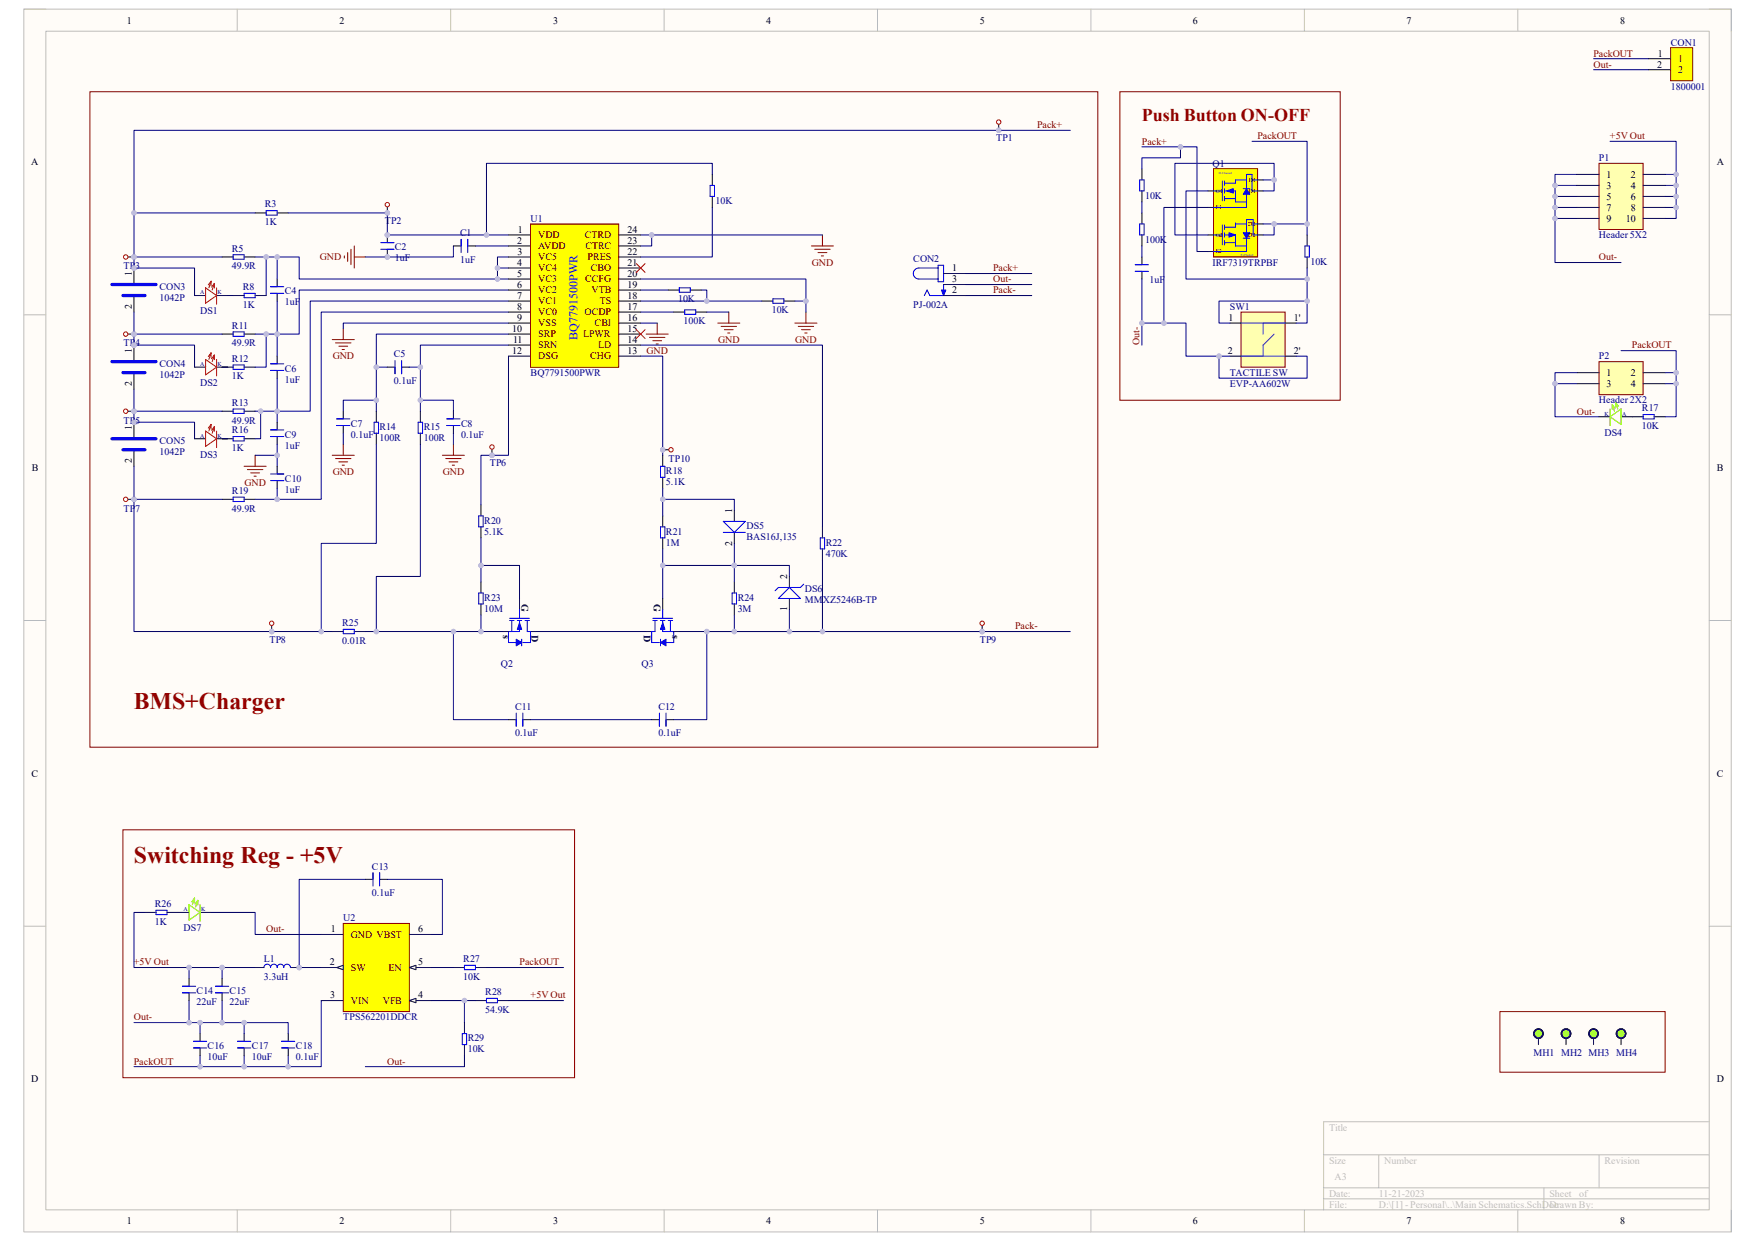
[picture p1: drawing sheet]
<svg xmlns="http://www.w3.org/2000/svg" width="297mm" height="210mm" viewBox="0 0 297 210" stroke-linecap="round" stroke-linejoin="round" font-family="sans-serif">
<defs><g id="words">
<g font-size="4" fill="#980000">
<text x="22.6" y="120">BMS+Charger</text>
<text x="22.6" y="146.1">Switching Reg - +5V</text>
</g>
<text font-size="3" fill="#980000" x="193.3" y="20.4">Push Button ON-OFF</text>
<text font-size="2" fill="#00f" x="97.7" y="57.5" transform="rotate(-90 97.7 57.5)">BQ7791500PWR</text>
<g font-size="1.7">
<text x="21.5" y="4">1</text>
<text x="57.4" y="4">2</text>
<text x="93.6" y="4">3</text>
<text x="129.7" y="4">4</text>
<text x="165.8" y="4">5</text>
<text x="201.9" y="4">6</text>
<text x="238" y="4">7</text>
<text x="274.2" y="4">8</text>
<text x="280.5" y="11.4">2</text>
<text x="280.6" y="9.6">1</text>
<text x="284" y="10.5">1</text>
<text x="284" y="12.4">2</text>
<text x="5.3" y="28">A</text>
<text x="290.5" y="28">A</text>
<text x="271.9" y="30.1">1</text>
<text x="271.9" y="32">3</text>
<text x="271.9" y="33.8">5</text>
<text x="271.9" y="35.7">7</text>
<text x="276" y="30.1">2</text>
<text x="276" y="32">4</text>
<text x="276" y="33.8">6</text>
<text x="276" y="35.7">8</text>
<text x="87.5" y="41.3">2</text>
<text x="87.6" y="39.4">1</text>
<text x="91.1" y="40.3">VDD</text>
<text x="99" y="40.3">CTRD</text>
<text x="106.2" y="41.3">23</text>
<text x="106.2" y="39.4">24</text>
<text x="271.9" y="37.5">9</text>
<text x="275.1" y="37.5">10</text>
<text x="22.3" y="46.7" transform="rotate(-90 22.3 46.7)">1</text>
<text x="87.5" y="45">4</text>
<text x="87.5" y="46.9">5</text>
<text x="87.6" y="43.1">3</text>
<text x="91.1" y="42.2">AVDD</text>
<text x="91.1" y="44.1">VC5</text>
<text x="91.1" y="45.9">VC4</text>
<text x="91.1" y="47.8">VC3</text>
<text x="99" y="47.8">CCFG</text>
<text x="99.1" y="42.2">CTRC</text>
<text x="99.4" y="44.1">PRES</text>
<text x="100" y="45.9">CBO</text>
<text x="106.2" y="46.9">20</text>
<text x="106.2" y="45">21</text>
<text x="106.2" y="43.1">22</text>
<text x="161.2" y="45.9">1</text>
<text x="161.2" y="47.8">3</text>
<text x="22.3" y="52.3" transform="rotate(-90 22.3 52.3)">2</text>
<text x="87.5" y="48.7">6</text>
<text x="87.5" y="50.6">7</text>
<text x="87.5" y="52.5">8</text>
<text x="91.1" y="49.7">VC2</text>
<text x="91.1" y="51.5">VC1</text>
<text x="91.1" y="53.4">VC0</text>
<text x="98.9" y="53.4">OCDP</text>
<text x="100.1" y="49.7">VTB</text>
<text x="101.5" y="51.5">TS</text>
<text x="106.2" y="52.5">17</text>
<text x="106.2" y="50.6">18</text>
<text x="106.2" y="48.7">19</text>
<text x="161.2" y="49.7">2</text>
<text x="22.3" y="59.7" transform="rotate(-90 22.3 59.7)">1</text>
<text x="86.7" y="56.2">10</text>
<text x="86.7" y="59.9">12</text>
<text x="86.8" y="58">11</text>
<text x="87.5" y="54.3">9</text>
<text x="91.1" y="55.2">VSS</text>
<text x="91.1" y="57.1">SRP</text>
<text x="91.1" y="59">SRN</text>
<text x="98.7" y="57.1">LPWR</text>
<text x="100.6" y="55.2">CBI</text>
<text x="101.2" y="59">LD</text>
<text x="106.2" y="59.9">13</text>
<text x="106.2" y="58">14</text>
<text x="106.2" y="56.2">15</text>
<text x="106.2" y="54.3">16</text>
<text x="207.8" y="59.9">2</text>
<text x="207.9" y="54.3">1</text>
<text x="218.9" y="54.3">1'</text>
<text x="218.9" y="59.9">2'</text>
<text x="22.3" y="65.3" transform="rotate(-90 22.3 65.3)">2</text>
<text x="91.1" y="60.8">DSG</text>
<text x="99.9" y="60.8">CHG</text>
<text x="271.9" y="63.6">1</text>
<text x="271.9" y="65.5">3</text>
<text x="276" y="63.6">2</text>
<text x="276" y="65.5">4</text>
<text x="22.3" y="72.8" transform="rotate(-90 22.3 72.8)">1</text>
<text x="5.4" y="79.7">B</text>
<text x="22.3" y="78.4" transform="rotate(-90 22.3 78.4)">2</text>
<text x="290.6" y="79.7">B</text>
<text x="123.9" y="86.7" transform="rotate(-90 123.9 86.7)">1</text>
<text x="123.9" y="92.4" transform="rotate(-90 123.9 92.4)">2</text>
<text x="133.2" y="97.9" transform="rotate(-90 133.2 97.9)">2</text>
<text x="85.1" y="107.4" transform="rotate(90 85.1 107.4)">s</text>
<text x="88.3" y="102.2" transform="rotate(90 88.3 102.2)">G</text>
<text x="90" y="107.4" transform="rotate(90 90 107.4)">D</text>
<text x="109" y="107.4" transform="rotate(90 109 107.4)">D</text>
<text x="110.7" y="102.2" transform="rotate(90 110.7 102.2)">G</text>
<text x="113.8" y="107.4" transform="rotate(90 113.8 107.4)">s</text>
<text x="133.2" y="103.4" transform="rotate(-90 133.2 103.4)">1</text>
<text x="5.3" y="131.4">C</text>
<text x="290.6" y="131.4">C</text>
<text x="56" y="157.8">1</text>
<text x="59.4" y="158.7">GND VBST</text>
<text x="70.8" y="157.8">6</text>
<text x="55.8" y="163.4">2</text>
<text x="59.4" y="164.3">SW</text>
<text x="65.7" y="164.3">EN</text>
<text x="70.8" y="163.4">5</text>
<text x="55.9" y="169">3</text>
<text x="59.4" y="169.9">VIN</text>
<text x="64.8" y="169.9">VFB</text>
<text x="70.8" y="169">4</text>
<text x="5.3" y="183.2">D</text>
<text x="290.5" y="183.2">D</text>
<text x="21.5" y="207.2">1</text>
<text x="57.4" y="207.2">2</text>
<text x="93.6" y="207.2">3</text>
<text x="129.7" y="207.2">4</text>
<text x="165.8" y="207.2">5</text>
<text x="201.9" y="207.2">6</text>
<text x="238" y="207.2">7</text>
<text x="274.2" y="207.2">8</text>
</g>
<g font-size="1.7" fill="#800000">
<text x="269.7" y="11.4">Out-</text>
<text x="269.7" y="9.6">PackOUT</text>
<text x="175.5" y="21.7">Pack+</text>
<text x="212.8" y="23.5">PackOUT</text>
<text x="272.5" y="23.5">+5V Out</text>
<text x="193.3" y="24.5">Pack+</text>
<text x="54.1" y="44.1">GND</text>
<text x="137.4" y="45">GND</text>
<text x="168.1" y="45.9">Pack+</text>
<text x="168.1" y="47.8">Out-</text>
<text x="270.6" y="44.1">Out-</text>
<text x="168.1" y="49.7">Pack-</text>
<text x="109.4" y="59.9">GND</text>
<text x="121.5" y="58">GND</text>
<text x="134.6" y="58">GND</text>
<text x="192.9" y="58.4" transform="rotate(-90 192.9 58.4)">Out-</text>
<text x="276.2" y="59">PackOUT</text>
<text x="56.3" y="60.8">GND</text>
<text x="266.9" y="70.1">Out-</text>
<text x="41.4" y="82.3">GND</text>
<text x="56.3" y="80.4">GND</text>
<text x="74.9" y="80.4">GND</text>
<text x="171.8" y="106.5">Pack-</text>
<text x="45" y="157.8">Out-</text>
<text x="22.6" y="163.4">+5V Out</text>
<text x="87.9" y="163.4">PackOUT</text>
<text x="22.6" y="172.7">Out-</text>
<text x="89.8" y="169">+5V Out</text>
<text x="22.6" y="180.2">PackOUT</text>
<text x="65.5" y="180.2">Out-</text>
</g>
<g font-size="1.7" fill="#000080">
<text x="282.7" y="7.7">CON1</text>
<text x="282.7" y="15.2">1800001</text>
<text x="168.6" y="23.9">TP1</text>
<text x="205.2" y="28.2">Q1</text>
<text x="270.6" y="27.3">P1</text>
<text x="44.8" y="35.1">R3</text>
<text x="121.1" y="34.5">10K</text>
<text x="193.8" y="33.6">10K</text>
<text x="44.8" y="38.1">1K</text>
<text x="65.2" y="37.9">TP2</text>
<text x="77.9" y="40">C1</text>
<text x="89.8" y="37.5">U1</text>
<text x="193.8" y="41.1">100K</text>
<text x="270.6" y="40.3">Header 5X2</text>
<text x="20.9" y="45.6">TP3</text>
<text x="39.2" y="42.6">R5</text>
<text x="39.2" y="45.6">49.9R</text>
<text x="66.8" y="42.4">C2</text>
<text x="66.8" y="44.2">1uF</text>
<text x="77.9" y="44.4">1uF</text>
<text x="154.6" y="44.3">CON2</text>
<text x="194.6" y="48">1uF</text>
<text x="205.2" y="45">IRF7319TRPBF</text>
<text x="221.8" y="44.8">10K</text>
<text x="27" y="49.1">CON3</text>
<text x="27" y="51">1042P</text>
<text x="33.9" y="53.2">DS1</text>
<text x="41.1" y="49.1">R8</text>
<text x="41.1" y="52.1">1K</text>
<text x="48.2" y="49.8">C4</text>
<text x="48.2" y="51.7">1uF</text>
<text x="114.8" y="51.1">10K</text>
<text x="130.6" y="53">10K</text>
<text x="154.6" y="52.1">PJ-002A</text>
<text x="208.2" y="52.5">SW1</text>
<text x="20.9" y="58.6">TP4</text>
<text x="39.2" y="55.6">R11</text>
<text x="39.2" y="58.6">49.9R</text>
<text x="115.7" y="54.9">100K</text>
<text x="27" y="62.1">CON4</text>
<text x="27" y="64">1042P</text>
<text x="33.9" y="65.3">DS2</text>
<text x="39.2" y="61.2">R12</text>
<text x="39.2" y="64.2">1K</text>
<text x="48.2" y="62.9">C6</text>
<text x="48.2" y="64.8">1uF</text>
<text x="66.7" y="60.5">C5</text>
<text x="66.7" y="64.9">0.1uF</text>
<text x="89.8" y="63.6">BQ7791500PWR</text>
<text x="208.2" y="63.6">TACTILE SW</text>
<text x="208.2" y="65.5">EVP-AA602W</text>
<text x="270.6" y="60.8">P2</text>
<text x="20.9" y="71.7">TP5</text>
<text x="39.2" y="68.7">R13</text>
<text x="39.2" y="71.7">49.9R</text>
<text x="270.6" y="68.3">Header 2X2</text>
<text x="277.9" y="69.6">R17</text>
<text x="27" y="75.2">CON5</text>
<text x="27" y="77">1042P</text>
<text x="33.9" y="77.4">DS3</text>
<text x="39.2" y="73.3">R16</text>
<text x="39.2" y="76.3">1K</text>
<text x="48.2" y="74.1">C9</text>
<text x="48.2" y="75.9">1uF</text>
<text x="59.4" y="72.2">C7</text>
<text x="59.4" y="74.1">0.1uF</text>
<text x="64.2" y="72.8">R14</text>
<text x="64.2" y="74.6">100R</text>
<text x="71.7" y="72.8">R15</text>
<text x="71.7" y="74.6">100R</text>
<text x="78" y="72.2">C8</text>
<text x="78" y="74.1">0.1uF</text>
<text x="271.5" y="73.7">DS4</text>
<text x="277.9" y="72.6">10K</text>
<text x="39.2" y="83.6">R19</text>
<text x="48.2" y="81.5">C10</text>
<text x="48.2" y="83.4">1uF</text>
<text x="82.9" y="78.9">TP6</text>
<text x="112.7" y="80.2">R18</text>
<text x="112.7" y="82.1">5.1K</text>
<text x="113.2" y="78.2">TP10</text>
<text x="20.9" y="86.6">TP7</text>
<text x="39.2" y="86.6">49.9R</text>
<text x="82" y="88.6">R20</text>
<text x="126.3" y="89.5">DS5</text>
<text x="82" y="90.5">5.1K</text>
<text x="112.7" y="90.5">R21</text>
<text x="112.7" y="92.3">1M</text>
<text x="126.3" y="91.4">BAS16J,135</text>
<text x="139.7" y="92.3">R22</text>
<text x="139.7" y="94.2">470K</text>
<text x="82" y="101.7">R23</text>
<text x="124.8" y="101.7">R24</text>
<text x="136.2" y="100.2">DS6</text>
<text x="57.9" y="106">R25</text>
<text x="82" y="103.5">10M</text>
<text x="124.8" y="103.5">3M</text>
<text x="136.2" y="102">MMXZ5246B-TP</text>
<text x="45.6" y="108.8">TP8</text>
<text x="57.9" y="108.9">0.01R</text>
<text x="84.8" y="112.9">Q2</text>
<text x="108.6" y="112.9">Q3</text>
<text x="165.8" y="108.8">TP9</text>
<text x="87.2" y="120.1">C11</text>
<text x="87.2" y="124.6">0.1uF</text>
<text x="111.4" y="120.1">C12</text>
<text x="111.4" y="124.6">0.1uF</text>
<text x="62.9" y="147.2">C13</text>
<text x="26.2" y="153.5">R26</text>
<text x="58.1" y="155.9">U2</text>
<text x="62.9" y="151.6">0.1uF</text>
<text x="26.2" y="156.5">1K</text>
<text x="31.1" y="157.6">DS7</text>
<text x="44.7" y="162.8">L1</text>
<text x="44.7" y="165.8">3.3uH</text>
<text x="78.4" y="162.8">R27</text>
<text x="78.4" y="165.8">10K</text>
<text x="33.3" y="168.2">C14</text>
<text x="33.3" y="170.1">22uF</text>
<text x="38.9" y="168.2">C15</text>
<text x="38.9" y="170.1">22uF</text>
<text x="58.1" y="172.7">TPS562201DDCR</text>
<text x="82.1" y="168.4">R28</text>
<text x="82.1" y="171.4">54.9K</text>
<text x="35.1" y="177.5">C16</text>
<text x="35.1" y="179.4">10uF</text>
<text x="42.6" y="177.5">C17</text>
<text x="42.6" y="179.4">10uF</text>
<text x="50.1" y="177.5">C18</text>
<text x="50.1" y="179.4">0.1uF</text>
<text x="79.2" y="176.2">R29</text>
<text x="79.2" y="178.1">10K</text>
<text x="259.5" y="178.6">MH1 MH2 MH3 MH4</text>
</g>
<g font-size="1.7" fill="#bfbdba">
<text x="224.9" y="191.3">Title</text>
<text x="224.9" y="196.9">Size</text>
<text x="234.3" y="196.9">Number</text>
<text x="271.5" y="196.9">Revision</text>
<text x="224.9" y="202.5">Date:</text>
<text x="225.8" y="199.7">A3</text>
<text x="233.3" y="202.5">11-21-2023</text>
<text x="262.2" y="202.5">Sheet</text>
<text x="267.2" y="202.5">of</text>
<text x="224.9" y="204.4">File:</text>
<text x="233.3" y="204.4">D:\[1] - Personal\..\Main Schematics.SchDoc</text>
<text x="262.2" y="204.4">Drawn By:</text>
</g>
<g font-size="1">
<text x="205.7" y="32.6">G1</text>
<text x="205.7" y="35.4">S1</text>
<text x="211.3" y="30.8">D1</text>
<text x="211.3" y="32.6">D1</text>
<text x="205.7" y="40.1">G2</text>
<text x="211.2" y="38.2">D2</text>
<text x="211.2" y="40.1">D2</text>
<text x="205.7" y="42.9">S2</text>
</g>
<g font-size="1" fill="#000080">
<text x="33.9" y="49.8">A</text>
<text x="36.8" y="49.8">K</text>
<text x="33.9" y="61.9">A</text>
<text x="36.8" y="61.9">K</text>
<text x="271.5" y="70.3">K</text>
<text x="274.5" y="70.3">A</text>
<text x="33.9" y="74">A</text>
<text x="36.8" y="74">K</text>
<text x="31.1" y="154.2">A</text>
<text x="34" y="154.2">K</text>
</g>
<g font-size=".5" fill="#00f">
<text x="206.3" y="29.4">N-Channel</text>
<text x="210" y="43.4">P-Channel</text>
</g>
</g></defs>
<path d="M4 1.5h289v207h-289z" fill-rule="evenodd" fill="#fffcf8"/>
<path d="M4 1.5h289v207h-289z" fill="none" stroke="#bfbdba" stroke-width=".17"/>
<path d="M7.8 5.3h281.5v199.4h-281.5z" fill-rule="evenodd" fill="#fffcf8"/>
<g fill="none" stroke="#bfbdba" stroke-width=".17">
<path d="M4 1.5h3.8M7.8 5.3h281.5v199.4h-281.5zM40.1 1.5v3.8M76.3 1.5v3.8M112.4 1.5v3.8M148.5 1.5v3.8M184.6 1.5v3.8M220.7 1.5v3.8M256.9 1.5v3.8M289.3 1.5h3.7v3.8M4 53.3h3.8M289.3 53.3h3.7"/>
<path d="M4 105h3.8M289.3 105h3.7M4 156.7h3.8M289.3 156.7h3.7M224 195.4h65.3M233.3 195.4v5.6M270.6 195.4v5.6M289.3 189.8h-65.3v14.9M40.2 204.7v3.8M76.3 204.7v3.8M112.4 204.7v3.8M148.5 204.7v3.8"/>
<path d="M184.6 204.7v3.8M220.7 204.7v3.8M224 201h65.3M224 202.9h65.3M256.9 204.7v3.8M261.3 201v3.7M293 204.7v3.8"/>
</g>
<path d="M89.8 37.9h14.9v24.2h-14.9z" fill-rule="evenodd" fill="#ff0"/>
<path d="M89.8 37.9h14.9v24.2h-14.9z" fill="none" stroke="#800000" stroke-width=".17"/>
<g fill="none" stroke="#000" stroke-width=".17">
<path d="M86.1 39.8h3.7M104.7 39.8h3.7M86.1 41.6h3.7M86.1 43.5h3.7M86.1 45.4h3.7M86.1 47.2h3.7M86.1 49.1h3.7M86.1 50.9h3.7M86.1 52.8h3.7M86.1 54.7h3.7M86.1 56.5h3.7M86.1 58.4h3.7"/>
<path d="M104.7 41.6h3.7M104.7 43.5h3.7M104.7 45.4h3.7M104.7 47.2h3.7M104.7 49.1h3.7M104.7 50.9h3.7M104.7 52.8h3.7M104.7 54.7h3.7M104.7 56.5h3.7M104.7 58.4h3.7M86.1 60.3h3.7M104.7 60.3h3.7"/>
</g>
<circle cx="22.7" cy="45.4" r=".37" fill="#bfbdda"/>
<circle cx="22.7" cy="45.4" r=".37" fill="none" stroke="#bfbdda" stroke-width=".17"/>
<path d="M22.7 45.4v2.7" fill="none" stroke="#000" stroke-width=".17"/>
<circle cx="22.7" cy="45.4" r=".37" fill="#bfbdda"/>
<circle cx="22.7" cy="45.4" r=".37" fill="none" stroke="#bfbdda" stroke-width=".17"/>
<path d="M22.7 50v2.8" fill="none" stroke="#000" stroke-width=".17"/>
<path d="M18.9 48.1h7.5M20.8 50h3.7" fill="none" stroke="#00f" stroke-width=".55"/>
<circle cx="22.7" cy="58.4" r=".37" fill="#bfbdda"/>
<circle cx="22.7" cy="58.4" r=".37" fill="none" stroke="#bfbdda" stroke-width=".17"/>
<path d="M22.7 58.4v2.8" fill="none" stroke="#000" stroke-width=".17"/>
<circle cx="22.7" cy="58.4" r=".37" fill="#bfbdda"/>
<circle cx="22.7" cy="58.4" r=".37" fill="none" stroke="#bfbdda" stroke-width=".17"/>
<path d="M22.7 63.1v2.8" fill="none" stroke="#000" stroke-width=".17"/>
<path d="M18.9 61.2h7.5M20.8 63.1h3.7" fill="none" stroke="#00f" stroke-width=".55"/>
<circle cx="22.7" cy="71.5" r=".37" fill="#bfbdda"/>
<circle cx="22.7" cy="71.5" r=".37" fill="none" stroke="#bfbdda" stroke-width=".17"/>
<path d="M22.7 71.5v2.8" fill="none" stroke="#000" stroke-width=".17"/>
<circle cx="22.7" cy="71.5" r=".37" fill="#bfbdda"/>
<circle cx="22.7" cy="71.5" r=".37" fill="none" stroke="#bfbdda" stroke-width=".17"/>
<path d="M46.9 47.2v1.2M46.9 49.7v1.2M76.7 41.6h1.2M79.3 41.6h1.2M22.7 76.1v2.8M46.9 60.3v1.2M46.9 62.8v1.2M46.9 71.5v1.2M46.9 74v1.2M46.9 78.9v1.2M46.9 81.4v1.2" fill="none" stroke="#000" stroke-width=".17"/>
<path d="M18.9 74.3h7.5M20.8 76.1h3.7" fill="none" stroke="#00f" stroke-width=".55"/>
<path d="M45.8 49.6h2.2M45.8 48.5h2.2M78 40.5v2.2M79.2 40.5v2.2M45.8 62.7h2.2M45.8 61.6h2.2M45.8 73.9h2.2M45.8 72.8h2.2M45.8 80.2h2.2M45.8 81.3h2.2" fill="none" stroke="#00f" stroke-width=".17"/>
<path d="M41.3 78.9h3.7M41.9 79.5h2.6M43.2 77v1.9M42.4 80h1.5M43 80.6h.4" fill="none" stroke="#800000" stroke-width=".17"/>
<circle cx="65.5" cy="39.8" r=".37" fill="#bfbdda"/>
<circle cx="65.5" cy="39.8" r=".37" fill="none" stroke="#bfbdda" stroke-width=".17"/>
<circle cx="65.5" cy="43.5" r=".37" fill="#bfbdda"/>
<circle cx="65.5" cy="43.5" r=".37" fill="none" stroke="#bfbdda" stroke-width=".17"/>
<path d="M65.5 39.8v1.2" fill="none" stroke="#000" stroke-width=".17"/>
<circle cx="65.5" cy="39.8" r=".37" fill="#bfbdda"/>
<circle cx="65.5" cy="39.8" r=".37" fill="none" stroke="#bfbdda" stroke-width=".17"/>
<path d="M65.5 42.3v1.2" fill="none" stroke="#000" stroke-width=".17"/>
<circle cx="65.5" cy="43.5" r=".37" fill="#bfbdda"/>
<circle cx="65.5" cy="43.5" r=".37" fill="none" stroke="#bfbdda" stroke-width=".17"/>
<g fill="none" stroke="#00f" stroke-width=".17">
<path d="M45 35.7h1.9v.7h-1.9zM64.4 41.1h2.3M64.4 42.2h2.3M57 72h2.2M57 70.9h2.2M63.3 71.5h.8v1.8h-.8zM66.9 61v2.3M68 61v2.3M70.8 71.5h.7v1.8h-.7zM75.6 72h2.3M75.6 70.9h2.3M110.5 104.6h3.3"/>
<path d="M110.5 105h.7M110.8 105v1.9M111.8 105h.7M112.2 103.1v1.5M112.2 105v1.9h1.8M113.1 105h.7M113.5 105v1.9"/>
</g>
<g fill="none" stroke="#800000" stroke-width=".17">
<path d="M56.2 57.5h3.8M56.8 58h2.6M57.3 58.6h1.5M57.9 59.2h.4M58.1 55.6v1.9M58.3 43.3v.4M58.8 42.7v1.5M59.4 42.2v2.6M60 41.6v3.8M60 43.5h1.8M56.2 77h3.8M56.8 77.6h2.6"/>
<path d="M57.3 78.2h1.5M57.9 78.7h.4M58.1 75.2v1.8M74.9 77h3.7M75.4 77.6h2.6M76 78.2h1.5M76.5 78.7h.4M76.7 75.2v1.8"/>
</g>
<g fill="none" stroke="#000" stroke-width=".17">
<path d="M43.2 36h1.8M46.9 36h1.9M58.1 69.6v1.2M58.1 72.1v1.2M63.7 69.6v1.9M63.7 73.3v1.9M65.5 62.1h1.3M68.1 62.1h1.2M71.1 69.6v1.9M71.1 73.3v1.9M76.7 69.6v1.2M76.7 72.1v1.2"/>
<path d="M109.4 106.9h.9M112.2 101.3v1.8"/>
</g>
<path d="M112.2 105.4l.3 1.1h-.7z" fill="#00f"/>
<path d="M110.8 106.9h-.5v1.8h1.3M112.2 105.4l.3 1.1h-.7zM114 106.9v1.8h-1.5" fill="none" stroke="#00f" stroke-width=".17"/>
<path d="M111.8 108.7l.9-.5v1.1z" fill="#00f"/>
<path d="M111.8 108.7l.9-.5v1.1zM111.8 108.2v1.1M87.4 120.7v2.2M88.5 120.7v2.2M111.6 120.7v2.2M112.7 120.7v2.2" fill="none" stroke="#00f" stroke-width=".17"/>
<path d="M114 106.9h1M86.1 121.8h1.2M88.6 121.8h1.2M110.3 121.8h1.2M112.8 121.8h1.2" fill="none" stroke="#000" stroke-width=".17"/>
<circle cx="22.7" cy="43.5" r=".37" fill="#bfbdda"/>
<circle cx="22.7" cy="43.5" r=".37" fill="none" stroke="#bfbdda" stroke-width=".17"/>
<circle cx="21.3" cy="43.5" r=".37" fill="#fff"/>
<circle cx="21.3" cy="43.5" r=".37" fill="none" stroke="#f00" stroke-width=".17"/>
<path d="M21.7 43.5h1" fill="none" stroke="#000" stroke-width=".17"/>
<circle cx="22.7" cy="43.5" r=".37" fill="#bfbdda"/>
<circle cx="22.7" cy="43.5" r=".37" fill="none" stroke="#bfbdda" stroke-width=".17"/>
<circle cx="22.7" cy="56.5" r=".37" fill="#bfbdda"/>
<circle cx="22.7" cy="56.5" r=".37" fill="none" stroke="#bfbdda" stroke-width=".17"/>
<circle cx="21.3" cy="56.5" r=".37" fill="#fff"/>
<circle cx="21.3" cy="56.5" r=".37" fill="none" stroke="#f00" stroke-width=".17"/>
<path d="M21.7 56.5h1" fill="none" stroke="#000" stroke-width=".17"/>
<circle cx="22.7" cy="56.5" r=".37" fill="#bfbdda"/>
<circle cx="22.7" cy="56.5" r=".37" fill="none" stroke="#bfbdda" stroke-width=".17"/>
<circle cx="22.7" cy="69.6" r=".37" fill="#bfbdda"/>
<circle cx="22.7" cy="69.6" r=".37" fill="none" stroke="#bfbdda" stroke-width=".17"/>
<circle cx="21.3" cy="69.6" r=".37" fill="#fff"/>
<circle cx="21.3" cy="69.6" r=".37" fill="none" stroke="#f00" stroke-width=".17"/>
<path d="M21.7 69.6h1" fill="none" stroke="#000" stroke-width=".17"/>
<circle cx="22.7" cy="69.6" r=".37" fill="#bfbdda"/>
<circle cx="22.7" cy="69.6" r=".37" fill="none" stroke="#bfbdda" stroke-width=".17"/>
<circle cx="22.7" cy="84.5" r=".37" fill="#bfbdda"/>
<circle cx="22.7" cy="84.5" r=".37" fill="none" stroke="#bfbdda" stroke-width=".17"/>
<circle cx="21.3" cy="84.5" r=".37" fill="#fff"/>
<circle cx="21.3" cy="84.5" r=".37" fill="none" stroke="#f00" stroke-width=".17"/>
<path d="M21.7 84.5h1" fill="none" stroke="#000" stroke-width=".17"/>
<circle cx="22.7" cy="84.5" r=".37" fill="#bfbdda"/>
<circle cx="22.7" cy="84.5" r=".37" fill="none" stroke="#bfbdda" stroke-width=".17"/>
<path d="M81.4 85.4v1.9M81.4 89.2v1.8M81.4 98.5v1.9M124.3 86.4v1.8M124.3 90.1v1.9M81.4 102.2v1.9" fill="none" stroke="#000" stroke-width=".17"/>
<path d="M81 87.3h.8v1.9h-.8zM122.4 88.2h3.7l-1.8 1.9zM122.4 90.1h3.7M81 100.4h.8v1.8h-.8z" fill="none" stroke="#00f" stroke-width=".17"/>
<circle cx="83.3" cy="77" r=".37" fill="#bfbdda"/>
<circle cx="83.3" cy="77" r=".37" fill="none" stroke="#bfbdda" stroke-width=".17"/>
<circle cx="83.3" cy="75.6" r=".37" fill="#fff"/>
<circle cx="83.3" cy="75.6" r=".37" fill="none" stroke="#f00" stroke-width=".17"/>
<path d="M83.3 76.1v.9" fill="none" stroke="#000" stroke-width=".17"/>
<circle cx="83.3" cy="77" r=".37" fill="#bfbdda"/>
<circle cx="83.3" cy="77" r=".37" fill="none" stroke="#bfbdda" stroke-width=".17"/>
<path d="M112.2 77v1.9M112.2 80.8v1.8M112.2 87.3v1.9M112.2 91v1.9M124.3 98.5v1.9M133.6 97.6v1.8M87.9 101.3v1.8M89.8 106.9h.9M124.3 102.2v1.9M133.6 101.3v1.8" fill="none" stroke="#000" stroke-width=".17"/>
<g fill="none" stroke="#00f" stroke-width=".17">
<path d="M111.8 78.9h.7v1.9h-.7zM111.8 89.2h.7v1.8h-.7zM136 98.9l-.5 .5h-3.8l-.5 .6M86.2 104.6h3.4M86.2 105h.8M86.6 105v1.9M87.5 105h.8M87.9 103.1v1.5M87.9 105v1.9h-1.8M88.9 105h.7M89.2 105v1.9M123.9 100.4h.7v1.8h-.7z"/>
<path d="M131.7 101.3l1.9-1.9 1.9 1.9z"/>
</g>
<path d="M87.9 105.4l.4 1.1h-.8z" fill="#00f"/>
<path d="M86.1 106.9v1.8h1.4M87.9 105.4l.4 1.1h-.8zM89.2 106.9h.6v1.8h-1.3" fill="none" stroke="#00f" stroke-width=".17"/>
<path d="M87.4 108.2l.9 .5-.9 .6z" fill="#00f"/>
<path d="M120.2 31.4h.7v1.8h-.7zM115 48.7h1.8v.8h-1.8zM115.9 52.4h1.9v.8h-1.9zM130.8 50.6h1.9v.7h-1.9zM138.8 91h.8v1.9h-.8zM87.4 108.2l.9 .5-.9 .6zM88.3 108.2v1.1" fill="none" stroke="#00f" stroke-width=".17"/>
<path d="M120.5 29.5v1.9M120.5 33.2v1.9M113.1 49.1h1.9M114 52.8h1.9M116.8 49.1h1.9M117.8 52.8h1.8M128.9 50.9h1.9M132.7 50.9h1.8M139.2 89.2v1.8M139.2 92.9v1.9M85.1 106.9h1" fill="none" stroke="#000" stroke-width=".17"/>
<path d="M107.7 55.8l1.5 1.5M107.7 44.6l1.5 1.5M109.2 55.8l-1.5 1.5M109.2 44.6l-1.5 1.5" fill="none" stroke="#f00" stroke-width=".17"/>
<g fill="none" stroke="#800000" stroke-width=".17">
<path d="M139.2 39.8v1.8M109.4 56.5h3.7M109.9 57.1h2.6M110.5 57.7h1.5M111 58.2h.4M111.2 54.7v1.8M121.5 54.7h3.7M122 55.2h2.6M122.6 55.8h1.5M123.2 56.4h.3M123.3 52.8v1.9M134.5 54.7h3.8"/>
<path d="M135.1 55.2h2.6M135.6 55.8h1.5M136.2 56.4h.4M136.4 52.8v1.9M137.3 41.6h3.7M137.9 42.2h2.6M138.4 42.7h1.5M139 43.3h.4"/>
</g>
<circle cx="46" cy="106.9" r=".37" fill="#bfbdda"/>
<circle cx="46" cy="106.9" r=".37" fill="none" stroke="#bfbdda" stroke-width=".17"/>
<circle cx="46" cy="105.5" r=".37" fill="#fff"/>
<circle cx="46" cy="105.5" r=".37" fill="none" stroke="#f00" stroke-width=".17"/>
<path d="M46 105.9v1" fill="none" stroke="#000" stroke-width=".17"/>
<circle cx="46" cy="106.9" r=".37" fill="#bfbdda"/>
<circle cx="46" cy="106.9" r=".37" fill="none" stroke="#bfbdda" stroke-width=".17"/>
<circle cx="166.2" cy="106.9" r=".37" fill="#bfbdda"/>
<circle cx="166.2" cy="106.9" r=".37" fill="none" stroke="#bfbdda" stroke-width=".17"/>
<circle cx="166.2" cy="105.5" r=".37" fill="#fff"/>
<circle cx="166.2" cy="105.5" r=".37" fill="none" stroke="#f00" stroke-width=".17"/>
<path d="M166.2 105.9v1" fill="none" stroke="#000" stroke-width=".17"/>
<circle cx="166.2" cy="106.9" r=".37" fill="#bfbdda"/>
<circle cx="166.2" cy="106.9" r=".37" fill="none" stroke="#bfbdda" stroke-width=".17"/>
<circle cx="169" cy="22.1" r=".37" fill="#bfbdda"/>
<circle cx="169" cy="22.1" r=".37" fill="none" stroke="#bfbdda" stroke-width=".17"/>
<circle cx="169" cy="20.7" r=".37" fill="#fff"/>
<circle cx="169" cy="20.7" r=".37" fill="none" stroke="#f00" stroke-width=".17"/>
<path d="M169 21.1v1" fill="none" stroke="#000" stroke-width=".17"/>
<circle cx="169" cy="22.1" r=".37" fill="#bfbdda"/>
<circle cx="169" cy="22.1" r=".37" fill="none" stroke="#bfbdda" stroke-width=".17"/>
<circle cx="65.5" cy="36" r=".37" fill="#bfbdda"/>
<circle cx="65.5" cy="36" r=".37" fill="none" stroke="#bfbdda" stroke-width=".17"/>
<circle cx="65.5" cy="34.6" r=".37" fill="#fff"/>
<circle cx="65.5" cy="34.6" r=".37" fill="none" stroke="#f00" stroke-width=".17"/>
<path d="M65.5 35.1v.9" fill="none" stroke="#000" stroke-width=".17"/>
<circle cx="65.5" cy="36" r=".37" fill="#bfbdda"/>
<circle cx="65.5" cy="36" r=".37" fill="none" stroke="#bfbdda" stroke-width=".17"/>
<path d="M32.9 50h1.9M36.7 50h1.8M39.4 50h1.9M43.2 50h1.8M32.9 74.3h1.9M32.9 62.1h1.9M36.7 74.3h2.7M36.7 62.1h2.7M41.3 74.3h1.9M41.3 62.1h1.9" fill="none" stroke="#000" stroke-width=".17"/>
<g fill="none" stroke="#f00" stroke-width=".17">
<path d="M34.8 48.7l1.9 1.3-1.9 1.3zM35.7 47.6v.8M35.7 59.7v.8M35.7 59.7l-.4 1.1M35.7 59.7l-.4 .6M35.7 47.6l-.4 1.1M35.7 47.6l-.4 .6M36.3 48v.7M36.3 48l-.4 1.1M36.3 48l-.5 .6M36.7 48.7v2.8M34.8 60.8l1.9 1.3-1.9 1.3z"/>
<path d="M34.8 72.9l1.9 1.4-1.9 1.3zM35.7 71.8l-.4 1.1M35.7 71.8l-.4 .7M35.7 71.8v.8M36.3 72.2l-.4 1.1M36.3 72.2l-.5 .6M36.3 60.1v.8M36.3 72.2v.8M36.3 60.1l-.4 1.1M36.3 60.1l-.5 .6M36.7 60.8v2.8M36.7 72.9v2.8"/>
</g>
<path d="M41.3 49.6h1.9v.8h-1.9zM155.5 45.4h3.3M155.5 47.2h3.3M158.8 44.9h.9v2.8h-.9zM159.7 48.1v1.9h-2.3l-.5-.9-.5 .9M39.4 61.8h1.9v.7h-1.9zM39.4 73.9h1.9v.7h-1.9z" fill="none" stroke="#00f" stroke-width=".17"/>
<path d="M159.3 49.1h.8l-.4 .9z" fill="#00f"/>
<path d="M155.5 45.4a.93 .93 0 0 0-.9 .9 .93 .93 0 0 0 .9 .9M159.3 49.1h.8l-.4 .9z" fill="none" stroke="#00f" stroke-width=".17"/>
<path d="M159.7 46.3h3.7M159.7 48.1h3.7M159.7 50h3.7" fill="none" stroke="#000" stroke-width=".17"/>
<circle cx="260.4" cy="174.9" r=".73" fill="#0f0"/>
<circle cx="260.4" cy="174.9" r=".73" fill="none" stroke="#00f" stroke-width=".17"/>
<g fill="none" stroke="#000" stroke-width=".17">
<path d="M260.4 175.9v.9"/>
<circle cx="260.4" cy="174.9" r=".81"/>
<circle cx="260.4" cy="174.9" r=".82"/>
</g>
<circle cx="265" cy="174.9" r=".73" fill="#0f0"/>
<circle cx="265" cy="174.9" r=".73" fill="none" stroke="#00f" stroke-width=".17"/>
<g fill="none" stroke="#000" stroke-width=".17">
<path d="M265 175.9v.9"/>
<circle cx="265" cy="174.9" r=".81"/>
<circle cx="265" cy="174.9" r=".82"/>
</g>
<circle cx="269.7" cy="174.9" r=".73" fill="#0f0"/>
<circle cx="269.7" cy="174.9" r=".73" fill="none" stroke="#00f" stroke-width=".17"/>
<g fill="none" stroke="#000" stroke-width=".17">
<path d="M269.7 175.9v.9"/>
<circle cx="269.7" cy="174.9" r=".81"/>
<circle cx="269.7" cy="174.9" r=".82"/>
</g>
<circle cx="274.3" cy="174.9" r=".73" fill="#0f0"/>
<circle cx="274.3" cy="174.9" r=".73" fill="none" stroke="#00f" stroke-width=".17"/>
<g fill="none" stroke="#000" stroke-width=".17">
<path d="M274.3 175.9v.9"/>
<circle cx="274.3" cy="174.9" r=".81"/>
<circle cx="274.3" cy="174.9" r=".82"/>
</g>
<path d="M15.2 15.5h170.6v110.9h-170.6z" fill="none" stroke="#800000" stroke-width=".17"/>
<path d="M205.4 28.6h7.4v14.9h-7.4z" fill-rule="evenodd" fill="#ff0"/>
<path d="M205.4 28.6h7.4v14.9h-7.4z" fill="none" stroke="#800000" stroke-width=".17"/>
<path d="M205.4 32.3h1.5M206.9 30.6v3.4M207.2 32.3h1.9v1.9M207.2 31h1.9M207.2 33.6h1.9M207.2 30.6v.8M207.2 31.9v.8M207.2 33.2v.8M211 30.4v-.9h.9v2.8h.9M211.9 30.4h.9" fill="none" stroke="#00f" stroke-width=".17"/>
<path d="M207.6 32.3l1.1-.4v.8z" fill="#00f"/>
<path d="M207.6 32.3l1.1-.4v.8zM209.1 31v-.6h1.9v1.3M211 32.7v1.5h-1.9" fill="none" stroke="#00f" stroke-width=".17"/>
<path d="M211 31.9l.5 1h-1.1z" fill="#00f"/>
<path d="M205.4 39.8h1.5M206.9 38.1v3.3M207.2 39.8h1.9v1.8M207.2 38.5h1.9M207.2 38.1v.7M207.2 39.4v.7M210.4 31.9h1.1M211 31.9l.5 1h-1.1zM207.2 41.1h1.9M207.2 40.7v.7" fill="none" stroke="#00f" stroke-width=".17"/>
<path d="M208 39.4l1.1 .4-1.1 .3z" fill="#00f"/>
<path d="M208 39.4l1.1 .4-1.1 .3zM209.1 37.9h1.9v1.5M211 40.3v1.3h-1.9v-.5" fill="none" stroke="#00f" stroke-width=".17"/>
<path d="M210.4 39.4h1.1l-.5 .9z" fill="#00f"/>
<path d="M192.9 37.9h.7v1.9h-.7zM192.9 30.4h.7v1.9h-.7zM209.1 37.7v.8M210.4 39.4h1.1l-.5 .9zM211 34.2v.9h-5.6M211 37.9v-.7h1.1v2.6h.7M212.1 37.9h.7M192.1 45.9h2.3M192.1 44.8h2.3M210.4 40.3h1.1M211 41.6v1h-5.6M220.8 41.6h.8v1.9h-.8z" fill="none" stroke="#00f" stroke-width=".17"/>
<g fill="none" stroke="#000" stroke-width=".17">
<path d="M193.3 28.6v1.8M193.3 32.3v1.9M193.3 36v1.9M193.3 39.8v1.8M204.4 32.3h1M204.4 39.8h1M204.4 35.1h1M212.8 30.4h1M212.8 32.3h1M212.8 37.9h1M212.8 39.8h1M221.2 39.8v1.8"/>
<path d="M193.3 43.5v1.2M193.3 46v1.2M204.4 42.6h1M221.2 43.5v1.9"/>
</g>
<path d="M210 52.8h7.5v9.3h-7.5z" fill-rule="evenodd" fill="#ffffb0"/>
<path d="M189.5 15.5h37.3v52.2h-37.3zM210 52.8h7.5v9.3h-7.5zM253.8 171.2h28v10.3h-28z" fill="none" stroke="#800000" stroke-width=".17"/>
<path d="M208.2 54.7h1.8M217.5 54.7h1.9M208.2 60.3h1.8M217.5 60.3h1.9" fill="none" stroke="#000" stroke-width=".17"/>
<path d="M210 54.7h7.5M213.8 54.7v1.8M215.6 56.5l-1.8 1.9v1.9M210 60.3h7.5" fill="none" stroke="#15c" stroke-width=".17"/>
<path d="M58.1 156.3h11.2v14.9h-11.2z" fill-rule="evenodd" fill="#ff0"/>
<path d="M58.1 156.3h11.2v14.9h-11.2z" fill="none" stroke="#800000" stroke-width=".17"/>
<path d="M54.4 158.1h3.7M54.4 163.7h3.7" fill="none" stroke="#000" stroke-width=".17"/>
<path d="M57 163.7l1.1-.3v.7z" fill="#f8fcff"/>
<path d="M54.4 169.3h3.7M57 163.7l1.1-.3v.7zM69.3 169.3h3.7" fill="none" stroke="#000" stroke-width=".17"/>
<path d="M69.3 169.3l1.1-.3v.7z" fill="#f8fcff"/>
<path d="M69.3 169.3l1.1-.3v.7zM69.3 163.7h3.7" fill="none" stroke="#000" stroke-width=".17"/>
<path d="M69.3 163.7l1.1-.3v.7z" fill="#f8fcff"/>
<path d="M69.3 158.1h3.7M69.3 163.7l1.1-.3v.7z" fill="none" stroke="#000" stroke-width=".17"/>
<circle cx="50.6" cy="163.7" r=".37" fill="#bfbdda"/>
<circle cx="50.6" cy="163.7" r=".37" fill="none" stroke="#bfbdda" stroke-width=".17"/>
<path d="M43.2 163.7h1.5M49.1 163.7h1.5" fill="none" stroke="#000" stroke-width=".17"/>
<circle cx="50.6" cy="163.7" r=".37" fill="#bfbdda"/>
<circle cx="50.6" cy="163.7" r=".37" fill="none" stroke="#bfbdda" stroke-width=".17"/>
<g fill="none" stroke="#00f" stroke-width=".17">
<path d="M63.1 147.7v2.2M64.2 147.7v2.2M30.9 168h2.2M30.9 166.9h2.2M32.7 177.3h2.3M32.7 176.2h2.3M36.5 168h2.2M36.5 166.9h2.2M40.2 177.3h2.2M40.2 176.2h2.2M45.8 163.7a.57 .57 0 0 0-.6-.5 .57 .57 0 0 0-.5 .5M46.9 163.7a.57 .57 0 0 0-.6-.5 .57 .57 0 0 0-.5 .5"/>
<path d="M47.7 177.3h2.2M47.7 176.2h2.2M48 163.7a.57 .57 0 0 0-.5-.5 .57 .57 0 0 0-.6 .5M49.2 163.7a.57 .57 0 0 0-.6-.5 .57 .57 0 0 0-.6 .5M78.2 174.9h.8v1.9h-.8zM78.6 163.4h1.9v.7h-1.9zM82.3 169h1.9v.7h-1.9z"/>
</g>
<g fill="none" stroke="#000" stroke-width=".17">
<path d="M61.8 148.8h1.2M64.3 148.8h1.2M32 165.6v1.2M32 168.1v1.2M33.9 174.9v1.2M33.9 177.4v1.2M37.6 165.6v1.2M37.6 168.1v1.2M41.3 174.9v1.2M41.3 177.4v1.2M48.8 174.9v1.2M48.8 177.4v1.2"/>
<path d="M76.7 163.7h1.9M78.6 173.1v1.8M78.6 176.8v1.8M80.5 169.3h1.8M80.5 163.7h1.8M84.2 169.3h1.9"/>
</g>
<path d="M20.8 140.4h76.4v42h-76.4z" fill="none" stroke="#800000" stroke-width=".17"/>
<path d="M270.6 27.6h7.5v11.2h-7.5z" fill-rule="evenodd" fill="#ffffb0"/>
<path d="M270.6 27.6h7.5v11.2h-7.5z" fill="none" stroke="#800000" stroke-width=".17"/>
<path d="M266.9 29.5h3.7M266.9 31.4h3.7M266.9 33.2h3.7M266.9 35.1h3.7M266.9 37h3.7M278.1 29.5h3.7M278.1 31.4h3.7M278.1 33.2h3.7M278.1 35.1h3.7M278.1 37h3.7" fill="none" stroke="#000" stroke-width=".17"/>
<path d="M270.6 61.2h7.5v5.6h-7.5z" fill-rule="evenodd" fill="#ffffb0"/>
<path d="M270.6 61.2h7.5v5.6h-7.5z" fill="none" stroke="#800000" stroke-width=".17"/>
<path d="M266.9 63.1h3.7M266.9 64.9h3.7M270.6 70.5h1.9M274.3 70.5h3.8M278.1 63.1h3.7M278.1 64.9h3.7M279.9 70.5h1.9M24.5 154.4h1.9M28.3 154.4h3.7M33.9 154.4h1.8" fill="none" stroke="#000" stroke-width=".17"/>
<g fill="none" stroke="#0f0" stroke-width=".17">
<path d="M272.5 70.5l1.8-1.3v2.6zM272.5 69.2v2.8M272.8 68.5l.4 1.1M272.8 68.5v.8M272.8 68.5l.5 .6M273.4 68.1l.4 1.1M273.4 68.1v.8M273.4 68.1l.5 .6M32 153.1l1.9 1.3-1.9 1.3zM32.9 152l-.3 1.1M32.9 152l-.4 .6M32.9 152v.8"/>
<path d="M33.5 152.4l-.4 1.1M33.5 152.4l-.5 .6M33.5 152.4v.7M33.9 153.1v2.8"/>
</g>
<path d="M278.1 70.2h1.8v.7h-1.8zM26.4 154h1.9v.8h-1.9z" fill="none" stroke="#00f" stroke-width=".17"/>
<path d="M282.7 8.1h3.8v5.6h-3.8z" fill-rule="evenodd" fill="#ff0"/>
<path d="M282.7 8.1h3.8v5.6h-3.8z" fill="none" stroke="#800000" stroke-width=".17"/>
<path d="M279 9.9h3.7M279 11.8h3.7M37.6 43.5h1.8M37.6 56.5h1.8M41.3 43.5h1.9M41.3 56.5h1.9M37.6 69.6h1.8M41.3 69.6h1.9M37.6 84.5h1.8M41.3 84.5h1.9M56.2 106.9h1.9M60 106.9h1.8" fill="none" stroke="#000" stroke-width=".17"/>
<path d="M39.4 43.1h1.9v.8h-1.9zM39.4 56.2h1.9v.7h-1.9zM39.4 69.2h1.9v.8h-1.9zM39.4 84.1h1.9v.8h-1.9zM58.1 106.5h1.9v.7h-1.9z" fill="none" stroke="#00f" stroke-width=".17"/>
<path d="M269.7 9.9h9.3M269.7 11.8h9.3M22.7 84.5h14.9" fill="none" stroke="#000080" stroke-width=".17"/>
<circle cx="22.7" cy="84.5" r=".37" fill="#bfbdda"/>
<circle cx="22.7" cy="84.5" r=".37" fill="none" stroke="#bfbdda" stroke-width=".17"/>
<path d="M22.7 69.6h14.9" fill="none" stroke="#000080" stroke-width=".17"/>
<circle cx="22.7" cy="69.6" r=".37" fill="#bfbdda"/>
<circle cx="22.7" cy="69.6" r=".37" fill="none" stroke="#bfbdda" stroke-width=".17"/>
<path d="M22.7 56.5h14.9" fill="none" stroke="#000080" stroke-width=".17"/>
<circle cx="22.7" cy="56.5" r=".37" fill="#bfbdda"/>
<circle cx="22.7" cy="56.5" r=".37" fill="none" stroke="#bfbdda" stroke-width=".17"/>
<path d="M22.7 43.5h14.9" fill="none" stroke="#000080" stroke-width=".17"/>
<circle cx="22.7" cy="43.5" r=".37" fill="#bfbdda"/>
<circle cx="22.7" cy="43.5" r=".37" fill="none" stroke="#bfbdda" stroke-width=".17"/>
<path d="M46.9 82.6v1.9h-3.7" fill="none" stroke="#000080" stroke-width=".17"/>
<circle cx="46.9" cy="84.5" r=".37" fill="#bfbdda"/>
<circle cx="46.9" cy="84.5" r=".37" fill="none" stroke="#bfbdda" stroke-width=".17"/>
<path d="M86.1 52.8h-31.7v31.7h-7.5" fill="none" stroke="#000080" stroke-width=".17"/>
<circle cx="46.9" cy="84.5" r=".37" fill="#bfbdda"/>
<circle cx="46.9" cy="84.5" r=".37" fill="none" stroke="#bfbdda" stroke-width=".17"/>
<path d="M86.1 50.9h-33.6v18.7h-5.6" fill="none" stroke="#000080" stroke-width=".17"/>
<circle cx="46.9" cy="69.6" r=".37" fill="#bfbdda"/>
<circle cx="46.9" cy="69.6" r=".37" fill="none" stroke="#bfbdda" stroke-width=".17"/>
<path d="M86.1 49.1h-35.5v7.4h-3.7" fill="none" stroke="#000080" stroke-width=".17"/>
<circle cx="46.9" cy="56.5" r=".37" fill="#bfbdda"/>
<circle cx="46.9" cy="56.5" r=".37" fill="none" stroke="#bfbdda" stroke-width=".17"/>
<path d="M86.1 45.4h-1.9v1.8" fill="none" stroke="#000080" stroke-width=".17"/>
<circle cx="84.2" cy="45.4" r=".37" fill="#bfbdda"/>
<circle cx="84.2" cy="45.4" r=".37" fill="none" stroke="#bfbdda" stroke-width=".17"/>
<circle cx="84.2" cy="47.2" r=".37" fill="#bfbdda"/>
<circle cx="84.2" cy="47.2" r=".37" fill="none" stroke="#bfbdda" stroke-width=".17"/>
<path d="M86.1 43.5h-1.9v1.9" fill="none" stroke="#000080" stroke-width=".17"/>
<circle cx="84.2" cy="45.4" r=".37" fill="#bfbdda"/>
<circle cx="84.2" cy="45.4" r=".37" fill="none" stroke="#bfbdda" stroke-width=".17"/>
<path d="M43.2 77h3.7" fill="none" stroke="#000080" stroke-width=".17"/>
<circle cx="46.9" cy="77" r=".37" fill="#bfbdda"/>
<circle cx="46.9" cy="77" r=".37" fill="none" stroke="#bfbdda" stroke-width=".17"/>
<path d="M76.7 41.6v1.9h-14.9" fill="none" stroke="#000080" stroke-width=".17"/>
<circle cx="65.5" cy="43.5" r=".37" fill="#bfbdda"/>
<circle cx="65.5" cy="43.5" r=".37" fill="none" stroke="#bfbdda" stroke-width=".17"/>
<path d="M22.7 36h20.5M80.5 41.6h5.6" fill="none" stroke="#000080" stroke-width=".17"/>
<circle cx="22.7" cy="36" r=".37" fill="#bfbdda"/>
<circle cx="22.7" cy="36" r=".37" fill="none" stroke="#bfbdda" stroke-width=".17"/>
<path d="M86.1 54.7h-28v.9M63.7 62.1h1.8" fill="none" stroke="#000080" stroke-width=".17"/>
<circle cx="63.7" cy="62.1" r=".37" fill="#bfbdda"/>
<circle cx="63.7" cy="62.1" r=".37" fill="none" stroke="#bfbdda" stroke-width=".17"/>
<path d="M63.7 67.7h-5.6v1.9" fill="none" stroke="#000080" stroke-width=".17"/>
<circle cx="63.7" cy="67.7" r=".37" fill="#bfbdda"/>
<circle cx="63.7" cy="67.7" r=".37" fill="none" stroke="#bfbdda" stroke-width=".17"/>
<path d="M58.1 73.3v1.9M63.7 75.2v16.8h-9.3v14.9h1.8M76.7 73.3v1.9" fill="none" stroke="#000080" stroke-width=".17"/>
<circle cx="54.4" cy="106.9" r=".37" fill="#bfbdda"/>
<circle cx="54.4" cy="106.9" r=".37" fill="none" stroke="#bfbdda" stroke-width=".17"/>
<path d="M71.1 75.2v22.4h-7.4v9.3h-1.9" fill="none" stroke="#000080" stroke-width=".17"/>
<circle cx="63.7" cy="106.9" r=".37" fill="#bfbdda"/>
<circle cx="63.7" cy="106.9" r=".37" fill="none" stroke="#bfbdda" stroke-width=".17"/>
<path d="M76.7 106.9v14.9h9.4M90.7 106.9h18.7" fill="none" stroke="#000080" stroke-width=".17"/>
<circle cx="76.7" cy="106.9" r=".37" fill="#bfbdda"/>
<circle cx="76.7" cy="106.9" r=".37" fill="none" stroke="#bfbdda" stroke-width=".17"/>
<path d="M115 106.9h4.6v14.9h-5.6M89.8 121.8h20.5" fill="none" stroke="#000080" stroke-width=".17"/>
<circle cx="119.6" cy="106.9" r=".37" fill="#bfbdda"/>
<circle cx="119.6" cy="106.9" r=".37" fill="none" stroke="#bfbdda" stroke-width=".17"/>
<path d="M81.4 95.7h6.5v5.6" fill="none" stroke="#000080" stroke-width=".17"/>
<circle cx="81.4" cy="95.7" r=".37" fill="#bfbdda"/>
<circle cx="81.4" cy="95.7" r=".37" fill="none" stroke="#bfbdda" stroke-width=".17"/>
<path d="M86.1 60.3v16.7h-4.7v8.4" fill="none" stroke="#000080" stroke-width=".17"/>
<circle cx="83.3" cy="77" r=".37" fill="#bfbdda"/>
<circle cx="83.3" cy="77" r=".37" fill="none" stroke="#bfbdda" stroke-width=".17"/>
<path d="M81.4 104.1v2.8" fill="none" stroke="#000080" stroke-width=".17"/>
<circle cx="81.4" cy="106.9" r=".37" fill="#bfbdda"/>
<circle cx="81.4" cy="106.9" r=".37" fill="none" stroke="#bfbdda" stroke-width=".17"/>
<path d="M124.3 104.1v2.8" fill="none" stroke="#000080" stroke-width=".17"/>
<circle cx="124.3" cy="106.9" r=".37" fill="#bfbdda"/>
<circle cx="124.3" cy="106.9" r=".37" fill="none" stroke="#bfbdda" stroke-width=".17"/>
<path d="M133.6 103.1v3.8" fill="none" stroke="#000080" stroke-width=".17"/>
<circle cx="133.6" cy="106.9" r=".37" fill="#bfbdda"/>
<circle cx="133.6" cy="106.9" r=".37" fill="none" stroke="#bfbdda" stroke-width=".17"/>
<path d="M124.3 86.4v-1.9h-12.1v2.8" fill="none" stroke="#000080" stroke-width=".17"/>
<circle cx="112.2" cy="84.5" r=".37" fill="#bfbdda"/>
<circle cx="112.2" cy="84.5" r=".37" fill="none" stroke="#bfbdda" stroke-width=".17"/>
<path d="M112.2 82.6v1.9" fill="none" stroke="#000080" stroke-width=".17"/>
<circle cx="112.2" cy="84.5" r=".37" fill="#bfbdda"/>
<circle cx="112.2" cy="84.5" r=".37" fill="none" stroke="#bfbdda" stroke-width=".17"/>
<path d="M108.4 60.3h3.8v16.7" fill="none" stroke="#000080" stroke-width=".17"/>
<circle cx="112.2" cy="76.1" r=".37" fill="#bfbdda"/>
<circle cx="112.2" cy="76.1" r=".37" fill="none" stroke="#bfbdda" stroke-width=".17"/>
<path d="M108.4 58.4h30.8v30.8M139.2 94.8v12.1" fill="none" stroke="#000080" stroke-width=".17"/>
<circle cx="139.2" cy="106.9" r=".37" fill="#bfbdda"/>
<circle cx="139.2" cy="106.9" r=".37" fill="none" stroke="#bfbdda" stroke-width=".17"/>
<path d="M108.4 54.7h2.8M108.4 52.8h5.6M108.4 49.1h4.7M118.7 49.1h.9v1.8h-11.2M119.6 52.8h3.7" fill="none" stroke="#000080" stroke-width=".17"/>
<circle cx="119.6" cy="50.9" r=".37" fill="#bfbdda"/>
<circle cx="119.6" cy="50.9" r=".37" fill="none" stroke="#bfbdda" stroke-width=".17"/>
<path d="M119.6 50.9h9.3" fill="none" stroke="#000080" stroke-width=".17"/>
<circle cx="119.6" cy="50.9" r=".37" fill="#bfbdda"/>
<circle cx="119.6" cy="50.9" r=".37" fill="none" stroke="#bfbdda" stroke-width=".17"/>
<path d="M110.3 39.8v1.8h-1.9" fill="none" stroke="#000080" stroke-width=".17"/>
<circle cx="110.3" cy="39.8" r=".37" fill="#bfbdda"/>
<circle cx="110.3" cy="39.8" r=".37" fill="none" stroke="#bfbdda" stroke-width=".17"/>
<path d="M71.1 67.7h5.6v1.9" fill="none" stroke="#000080" stroke-width=".17"/>
<circle cx="71.1" cy="67.7" r=".37" fill="#bfbdda"/>
<circle cx="71.1" cy="67.7" r=".37" fill="none" stroke="#bfbdda" stroke-width=".17"/>
<path d="M69.3 62.1h1.8" fill="none" stroke="#000080" stroke-width=".17"/>
<circle cx="71.1" cy="62.1" r=".37" fill="#bfbdda"/>
<circle cx="71.1" cy="62.1" r=".37" fill="none" stroke="#bfbdda" stroke-width=".17"/>
<path d="M134.5 50.9h1.9" fill="none" stroke="#000080" stroke-width=".17"/>
<circle cx="136.4" cy="50.9" r=".37" fill="#bfbdda"/>
<circle cx="136.4" cy="50.9" r=".37" fill="none" stroke="#bfbdda" stroke-width=".17"/>
<path d="M120.5 29.5v-1.9h-38.2v12.2" fill="none" stroke="#000080" stroke-width=".17"/>
<circle cx="82.3" cy="39.8" r=".37" fill="#bfbdda"/>
<circle cx="82.3" cy="39.8" r=".37" fill="none" stroke="#bfbdda" stroke-width=".17"/>
<path d="M120.5 35.1v8.4h-12.1M112.2 92.9v2.8" fill="none" stroke="#000080" stroke-width=".17"/>
<circle cx="112.2" cy="95.7" r=".37" fill="#bfbdda"/>
<circle cx="112.2" cy="95.7" r=".37" fill="none" stroke="#bfbdda" stroke-width=".17"/>
<path d="M124.3 98.5v-2.8h-12.1v5.6" fill="none" stroke="#000080" stroke-width=".17"/>
<circle cx="112.2" cy="95.7" r=".37" fill="#bfbdda"/>
<circle cx="112.2" cy="95.7" r=".37" fill="none" stroke="#bfbdda" stroke-width=".17"/>
<circle cx="124.3" cy="95.7" r=".37" fill="#bfbdda"/>
<circle cx="124.3" cy="95.7" r=".37" fill="none" stroke="#bfbdda" stroke-width=".17"/>
<path d="M22.7 58.4h10.2v3.7" fill="none" stroke="#000080" stroke-width=".17"/>
<circle cx="22.7" cy="58.4" r=".37" fill="#bfbdda"/>
<circle cx="22.7" cy="58.4" r=".37" fill="none" stroke="#bfbdda" stroke-width=".17"/>
<path d="M45 56.5v5.6h-1.8" fill="none" stroke="#000080" stroke-width=".17"/>
<circle cx="45" cy="56.5" r=".37" fill="#bfbdda"/>
<circle cx="45" cy="56.5" r=".37" fill="none" stroke="#bfbdda" stroke-width=".17"/>
<path d="M44.1 69.6v4.7h-.9" fill="none" stroke="#000080" stroke-width=".17"/>
<circle cx="44.1" cy="69.6" r=".37" fill="#bfbdda"/>
<circle cx="44.1" cy="69.6" r=".37" fill="none" stroke="#bfbdda" stroke-width=".17"/>
<path d="M22.7 78.9v28h31.7" fill="none" stroke="#000080" stroke-width=".17"/>
<circle cx="22.7" cy="84.5" r=".37" fill="#bfbdda"/>
<circle cx="22.7" cy="84.5" r=".37" fill="none" stroke="#bfbdda" stroke-width=".17"/>
<circle cx="46" cy="106.9" r=".37" fill="#bfbdda"/>
<circle cx="46" cy="106.9" r=".37" fill="none" stroke="#bfbdda" stroke-width=".17"/>
<circle cx="54.4" cy="106.9" r=".37" fill="#bfbdda"/>
<circle cx="54.4" cy="106.9" r=".37" fill="none" stroke="#bfbdda" stroke-width=".17"/>
<path d="M181.1 22.1h-158.4v23.3h10.2v4.6" fill="none" stroke="#000080" stroke-width=".17"/>
<circle cx="169" cy="22.1" r=".37" fill="#bfbdda"/>
<circle cx="169" cy="22.1" r=".37" fill="none" stroke="#bfbdda" stroke-width=".17"/>
<circle cx="22.7" cy="36" r=".37" fill="#bfbdda"/>
<circle cx="22.7" cy="36" r=".37" fill="none" stroke="#bfbdda" stroke-width=".17"/>
<circle cx="22.7" cy="43.5" r=".37" fill="#bfbdda"/>
<circle cx="22.7" cy="43.5" r=".37" fill="none" stroke="#bfbdda" stroke-width=".17"/>
<circle cx="22.7" cy="45.4" r=".37" fill="#bfbdda"/>
<circle cx="22.7" cy="45.4" r=".37" fill="none" stroke="#bfbdda" stroke-width=".17"/>
<path d="M43.2 69.6h3.7" fill="none" stroke="#000080" stroke-width=".17"/>
<circle cx="44.1" cy="69.6" r=".37" fill="#bfbdda"/>
<circle cx="44.1" cy="69.6" r=".37" fill="none" stroke="#bfbdda" stroke-width=".17"/>
<circle cx="46.9" cy="69.6" r=".37" fill="#bfbdda"/>
<circle cx="46.9" cy="69.6" r=".37" fill="none" stroke="#bfbdda" stroke-width=".17"/>
<path d="M43.2 56.5h3.7" fill="none" stroke="#000080" stroke-width=".17"/>
<circle cx="45" cy="56.5" r=".37" fill="#bfbdda"/>
<circle cx="45" cy="56.5" r=".37" fill="none" stroke="#bfbdda" stroke-width=".17"/>
<circle cx="46.9" cy="56.5" r=".37" fill="#bfbdda"/>
<circle cx="46.9" cy="56.5" r=".37" fill="none" stroke="#bfbdda" stroke-width=".17"/>
<path d="M43.2 43.5h3.7v3.7" fill="none" stroke="#000080" stroke-width=".17"/>
<circle cx="46.9" cy="43.5" r=".37" fill="#bfbdda"/>
<circle cx="46.9" cy="43.5" r=".37" fill="none" stroke="#bfbdda" stroke-width=".17"/>
<circle cx="45" cy="43.5" r=".37" fill="#bfbdda"/>
<circle cx="45" cy="43.5" r=".37" fill="none" stroke="#bfbdda" stroke-width=".17"/>
<path d="M46.9 43.5h3.7v3.7h35.5" fill="none" stroke="#000080" stroke-width=".17"/>
<circle cx="84.2" cy="47.2" r=".37" fill="#bfbdda"/>
<circle cx="84.2" cy="47.2" r=".37" fill="none" stroke="#bfbdda" stroke-width=".17"/>
<circle cx="46.9" cy="43.5" r=".37" fill="#bfbdda"/>
<circle cx="46.9" cy="43.5" r=".37" fill="none" stroke="#bfbdda" stroke-width=".17"/>
<path d="M48.8 36h16.7v3.8h20.6" fill="none" stroke="#000080" stroke-width=".17"/>
<circle cx="82.3" cy="39.8" r=".37" fill="#bfbdda"/>
<circle cx="82.3" cy="39.8" r=".37" fill="none" stroke="#bfbdda" stroke-width=".17"/>
<circle cx="65.5" cy="39.8" r=".37" fill="#bfbdda"/>
<circle cx="65.5" cy="39.8" r=".37" fill="none" stroke="#bfbdda" stroke-width=".17"/>
<circle cx="65.5" cy="36" r=".37" fill="#bfbdda"/>
<circle cx="65.5" cy="36" r=".37" fill="none" stroke="#bfbdda" stroke-width=".17"/>
<path d="M63.7 106.9h21.4" fill="none" stroke="#000080" stroke-width=".17"/>
<circle cx="63.7" cy="106.9" r=".37" fill="#bfbdda"/>
<circle cx="63.7" cy="106.9" r=".37" fill="none" stroke="#bfbdda" stroke-width=".17"/>
<circle cx="76.7" cy="106.9" r=".37" fill="#bfbdda"/>
<circle cx="76.7" cy="106.9" r=".37" fill="none" stroke="#bfbdda" stroke-width=".17"/>
<circle cx="81.4" cy="106.9" r=".37" fill="#bfbdda"/>
<circle cx="81.4" cy="106.9" r=".37" fill="none" stroke="#bfbdda" stroke-width=".17"/>
<path d="M86.1 56.5h-22.4v13.1" fill="none" stroke="#000080" stroke-width=".17"/>
<circle cx="63.7" cy="67.7" r=".37" fill="#bfbdda"/>
<circle cx="63.7" cy="67.7" r=".37" fill="none" stroke="#bfbdda" stroke-width=".17"/>
<circle cx="63.7" cy="62.1" r=".37" fill="#bfbdda"/>
<circle cx="63.7" cy="62.1" r=".37" fill="none" stroke="#bfbdda" stroke-width=".17"/>
<path d="M86.1 58.4h-15v11.2" fill="none" stroke="#000080" stroke-width=".17"/>
<circle cx="71.1" cy="67.7" r=".37" fill="#bfbdda"/>
<circle cx="71.1" cy="67.7" r=".37" fill="none" stroke="#bfbdda" stroke-width=".17"/>
<circle cx="71.1" cy="62.1" r=".37" fill="#bfbdda"/>
<circle cx="71.1" cy="62.1" r=".37" fill="none" stroke="#bfbdda" stroke-width=".17"/>
<path d="M108.4 47.2h28v5.6" fill="none" stroke="#000080" stroke-width=".17"/>
<circle cx="136.4" cy="50.9" r=".37" fill="#bfbdda"/>
<circle cx="136.4" cy="50.9" r=".37" fill="none" stroke="#bfbdda" stroke-width=".17"/>
<path d="M108.4 39.8h30.8" fill="none" stroke="#000080" stroke-width=".17"/>
<circle cx="110.3" cy="39.8" r=".37" fill="#bfbdda"/>
<circle cx="110.3" cy="39.8" r=".37" fill="none" stroke="#bfbdda" stroke-width=".17"/>
<path d="M119.6 106.9h61.5" fill="none" stroke="#000080" stroke-width=".17"/>
<circle cx="119.6" cy="106.9" r=".37" fill="#bfbdda"/>
<circle cx="119.6" cy="106.9" r=".37" fill="none" stroke="#bfbdda" stroke-width=".17"/>
<circle cx="124.3" cy="106.9" r=".37" fill="#bfbdda"/>
<circle cx="124.3" cy="106.9" r=".37" fill="none" stroke="#bfbdda" stroke-width=".17"/>
<circle cx="133.6" cy="106.9" r=".37" fill="#bfbdda"/>
<circle cx="133.6" cy="106.9" r=".37" fill="none" stroke="#bfbdda" stroke-width=".17"/>
<circle cx="139.2" cy="106.9" r=".37" fill="#bfbdda"/>
<circle cx="139.2" cy="106.9" r=".37" fill="none" stroke="#bfbdda" stroke-width=".17"/>
<circle cx="166.2" cy="106.9" r=".37" fill="#bfbdda"/>
<circle cx="166.2" cy="106.9" r=".37" fill="none" stroke="#bfbdda" stroke-width=".17"/>
<path d="M22.7 52.8v5.6" fill="none" stroke="#000080" stroke-width=".17"/>
<circle cx="22.7" cy="58.4" r=".37" fill="#bfbdda"/>
<circle cx="22.7" cy="58.4" r=".37" fill="none" stroke="#bfbdda" stroke-width=".17"/>
<circle cx="22.7" cy="56.5" r=".37" fill="#bfbdda"/>
<circle cx="22.7" cy="56.5" r=".37" fill="none" stroke="#bfbdda" stroke-width=".17"/>
<path d="M46.9 75.2v3.7" fill="none" stroke="#000080" stroke-width=".17"/>
<circle cx="46.9" cy="77" r=".37" fill="#bfbdda"/>
<circle cx="46.9" cy="77" r=".37" fill="none" stroke="#bfbdda" stroke-width=".17"/>
<path d="M46.9 64v7.5" fill="none" stroke="#000080" stroke-width=".17"/>
<circle cx="46.9" cy="69.6" r=".37" fill="#bfbdda"/>
<circle cx="46.9" cy="69.6" r=".37" fill="none" stroke="#bfbdda" stroke-width=".17"/>
<path d="M46.9 50.9v9.4" fill="none" stroke="#000080" stroke-width=".17"/>
<circle cx="46.9" cy="56.5" r=".37" fill="#bfbdda"/>
<circle cx="46.9" cy="56.5" r=".37" fill="none" stroke="#bfbdda" stroke-width=".17"/>
<path d="M81.4 91v7.5" fill="none" stroke="#000080" stroke-width=".17"/>
<circle cx="81.4" cy="95.7" r=".37" fill="#bfbdda"/>
<circle cx="81.4" cy="95.7" r=".37" fill="none" stroke="#bfbdda" stroke-width=".17"/>
<path d="M22.7 65.9v5.6h10.2v2.8" fill="none" stroke="#000080" stroke-width=".17"/>
<circle cx="22.7" cy="69.6" r=".37" fill="#bfbdda"/>
<circle cx="22.7" cy="69.6" r=".37" fill="none" stroke="#bfbdda" stroke-width=".17"/>
<circle cx="22.7" cy="71.5" r=".37" fill="#bfbdda"/>
<circle cx="22.7" cy="71.5" r=".37" fill="none" stroke="#bfbdda" stroke-width=".17"/>
<path d="M163.4 46.3h11.2M163.4 50h11.2M163.4 48.2h11.2M124.3 92v3.7" fill="none" stroke="#000080" stroke-width=".17"/>
<circle cx="124.3" cy="95.7" r=".37" fill="#bfbdda"/>
<circle cx="124.3" cy="95.7" r=".37" fill="none" stroke="#bfbdda" stroke-width=".17"/>
<path d="M124.3 95.7h9.3v1.9" fill="none" stroke="#000080" stroke-width=".17"/>
<circle cx="124.3" cy="95.7" r=".37" fill="#bfbdda"/>
<circle cx="124.3" cy="95.7" r=".37" fill="none" stroke="#bfbdda" stroke-width=".17"/>
<path d="M193.3 34.2v1.8M193.3 47.2v11.2M193.3 41.6v1.9" fill="none" stroke="#000080" stroke-width=".17"/>
<circle cx="193.3" cy="54.7" r=".37" fill="#bfbdda"/>
<circle cx="193.3" cy="54.7" r=".37" fill="none" stroke="#bfbdda" stroke-width=".17"/>
<path d="M193.3 54.7h7.4v5.6h7.5" fill="none" stroke="#000080" stroke-width=".17"/>
<circle cx="193.3" cy="54.7" r=".37" fill="#bfbdda"/>
<circle cx="193.3" cy="54.7" r=".37" fill="none" stroke="#bfbdda" stroke-width=".17"/>
<circle cx="197" cy="54.7" r=".37" fill="#bfbdda"/>
<circle cx="197" cy="54.7" r=".37" fill="none" stroke="#bfbdda" stroke-width=".17"/>
<circle cx="206.3" cy="60.3" r=".37" fill="#bfbdda"/>
<circle cx="206.3" cy="60.3" r=".37" fill="none" stroke="#bfbdda" stroke-width=".17"/>
<path d="M206.3 60.3v3.7h14.9v-3.7h-1.8" fill="none" stroke="#000080" stroke-width=".17"/>
<circle cx="206.3" cy="60.3" r=".37" fill="#bfbdda"/>
<circle cx="206.3" cy="60.3" r=".37" fill="none" stroke="#bfbdda" stroke-width=".17"/>
<path d="M208.2 54.7h-1.9v-3.8h14.9v3.8h-1.8" fill="none" stroke="#000080" stroke-width=".17"/>
<circle cx="221.2" cy="50.9" r=".37" fill="#bfbdda"/>
<circle cx="221.2" cy="50.9" r=".37" fill="none" stroke="#bfbdda" stroke-width=".17"/>
<path d="M221.2 45.4v5.5" fill="none" stroke="#000080" stroke-width=".17"/>
<circle cx="221.2" cy="50.9" r=".37" fill="#bfbdda"/>
<circle cx="221.2" cy="50.9" r=".37" fill="none" stroke="#bfbdda" stroke-width=".17"/>
<circle cx="221.2" cy="47.2" r=".37" fill="#bfbdda"/>
<circle cx="221.2" cy="47.2" r=".37" fill="none" stroke="#bfbdda" stroke-width=".17"/>
<path d="M213.8 37.9h1.8v1.9h-1.8" fill="none" stroke="#000080" stroke-width=".17"/>
<circle cx="215.6" cy="37.9" r=".37" fill="#bfbdda"/>
<circle cx="215.6" cy="37.9" r=".37" fill="none" stroke="#bfbdda" stroke-width=".17"/>
<path d="M213.8 30.4h1.8v1.9h-1.8" fill="none" stroke="#000080" stroke-width=".17"/>
<circle cx="215.6" cy="30.4" r=".37" fill="#bfbdda"/>
<circle cx="215.6" cy="30.4" r=".37" fill="none" stroke="#bfbdda" stroke-width=".17"/>
<path d="M215.6 37.9h5.6v1.9" fill="none" stroke="#000080" stroke-width=".17"/>
<circle cx="215.6" cy="37.9" r=".37" fill="#bfbdda"/>
<circle cx="215.6" cy="37.9" r=".37" fill="none" stroke="#bfbdda" stroke-width=".17"/>
<circle cx="221.2" cy="37.9" r=".37" fill="#bfbdda"/>
<circle cx="221.2" cy="37.9" r=".37" fill="none" stroke="#bfbdda" stroke-width=".17"/>
<path d="M204.4 32.3h-3.7v14.9h20.5" fill="none" stroke="#000080" stroke-width=".17"/>
<circle cx="221.2" cy="47.2" r=".37" fill="#bfbdda"/>
<circle cx="221.2" cy="47.2" r=".37" fill="none" stroke="#bfbdda" stroke-width=".17"/>
<path d="M204.4 35.1h-7.4v19.6" fill="none" stroke="#000080" stroke-width=".17"/>
<circle cx="197" cy="54.7" r=".37" fill="#bfbdda"/>
<circle cx="197" cy="54.7" r=".37" fill="none" stroke="#bfbdda" stroke-width=".17"/>
<path d="M215.6 30.4v-2.8h-16.8v12.2h5.6" fill="none" stroke="#000080" stroke-width=".17"/>
<circle cx="215.6" cy="30.4" r=".37" fill="#bfbdda"/>
<circle cx="215.6" cy="30.4" r=".37" fill="none" stroke="#bfbdda" stroke-width=".17"/>
<path d="M199.8 24.8v1.9h-6.5v1.9" fill="none" stroke="#000080" stroke-width=".17"/>
<circle cx="199.8" cy="24.8" r=".37" fill="#bfbdda"/>
<circle cx="199.8" cy="24.8" r=".37" fill="none" stroke="#bfbdda" stroke-width=".17"/>
<path d="M193.3 24.8h9.3v17.8h1.8" fill="none" stroke="#000080" stroke-width=".17"/>
<circle cx="199.8" cy="24.8" r=".37" fill="#bfbdda"/>
<circle cx="199.8" cy="24.8" r=".37" fill="none" stroke="#bfbdda" stroke-width=".17"/>
<path d="M211.9 23.9h9.3v14" fill="none" stroke="#000080" stroke-width=".17"/>
<circle cx="221.2" cy="37.9" r=".37" fill="#bfbdda"/>
<circle cx="221.2" cy="37.9" r=".37" fill="none" stroke="#bfbdda" stroke-width=".17"/>
<path d="M43.2 163.7h-11.2v1.9" fill="none" stroke="#000080" stroke-width=".17"/>
<circle cx="32" cy="163.7" r=".37" fill="#bfbdda"/>
<circle cx="32" cy="163.7" r=".37" fill="none" stroke="#bfbdda" stroke-width=".17"/>
<circle cx="37.6" cy="163.7" r=".37" fill="#bfbdda"/>
<circle cx="37.6" cy="163.7" r=".37" fill="none" stroke="#bfbdda" stroke-width=".17"/>
<path d="M37.6 163.7v1.9" fill="none" stroke="#000080" stroke-width=".17"/>
<circle cx="37.6" cy="163.7" r=".37" fill="#bfbdda"/>
<circle cx="37.6" cy="163.7" r=".37" fill="none" stroke="#bfbdda" stroke-width=".17"/>
<path d="M32 169.3v3.8h5.6v-3.8" fill="none" stroke="#000080" stroke-width=".17"/>
<circle cx="37.6" cy="173.1" r=".37" fill="#bfbdda"/>
<circle cx="37.6" cy="173.1" r=".37" fill="none" stroke="#bfbdda" stroke-width=".17"/>
<circle cx="33.9" cy="173.1" r=".37" fill="#bfbdda"/>
<circle cx="33.9" cy="173.1" r=".37" fill="none" stroke="#bfbdda" stroke-width=".17"/>
<circle cx="32" cy="173.1" r=".37" fill="#bfbdda"/>
<circle cx="32" cy="173.1" r=".37" fill="none" stroke="#bfbdda" stroke-width=".17"/>
<path d="M37.6 173.1h11.2v1.8" fill="none" stroke="#000080" stroke-width=".17"/>
<circle cx="37.6" cy="173.1" r=".37" fill="#bfbdda"/>
<circle cx="37.6" cy="173.1" r=".37" fill="none" stroke="#bfbdda" stroke-width=".17"/>
<circle cx="41.3" cy="173.1" r=".37" fill="#bfbdda"/>
<circle cx="41.3" cy="173.1" r=".37" fill="none" stroke="#bfbdda" stroke-width=".17"/>
<path d="M41.3 173.1v1.8" fill="none" stroke="#000080" stroke-width=".17"/>
<circle cx="41.3" cy="173.1" r=".37" fill="#bfbdda"/>
<circle cx="41.3" cy="173.1" r=".37" fill="none" stroke="#bfbdda" stroke-width=".17"/>
<path d="M33.9 173.1v1.8" fill="none" stroke="#000080" stroke-width=".17"/>
<circle cx="33.9" cy="173.1" r=".37" fill="#bfbdda"/>
<circle cx="33.9" cy="173.1" r=".37" fill="none" stroke="#bfbdda" stroke-width=".17"/>
<path d="M33.9 178.6v1.9h14.9v-1.9" fill="none" stroke="#000080" stroke-width=".17"/>
<circle cx="33.9" cy="180.5" r=".37" fill="#bfbdda"/>
<circle cx="33.9" cy="180.5" r=".37" fill="none" stroke="#bfbdda" stroke-width=".17"/>
<circle cx="41.3" cy="180.5" r=".37" fill="#bfbdda"/>
<circle cx="41.3" cy="180.5" r=".37" fill="none" stroke="#bfbdda" stroke-width=".17"/>
<circle cx="48.8" cy="180.5" r=".37" fill="#bfbdda"/>
<circle cx="48.8" cy="180.5" r=".37" fill="none" stroke="#bfbdda" stroke-width=".17"/>
<path d="M41.3 178.6v1.9" fill="none" stroke="#000080" stroke-width=".17"/>
<circle cx="41.3" cy="180.5" r=".37" fill="#bfbdda"/>
<circle cx="41.3" cy="180.5" r=".37" fill="none" stroke="#bfbdda" stroke-width=".17"/>
<path d="M54.4 169.3v11.2h-5.6" fill="none" stroke="#000080" stroke-width=".17"/>
<circle cx="48.8" cy="180.5" r=".37" fill="#bfbdda"/>
<circle cx="48.8" cy="180.5" r=".37" fill="none" stroke="#bfbdda" stroke-width=".17"/>
<path d="M22.7 180.5h11.2" fill="none" stroke="#000080" stroke-width=".17"/>
<circle cx="33.9" cy="180.5" r=".37" fill="#bfbdda"/>
<circle cx="33.9" cy="180.5" r=".37" fill="none" stroke="#bfbdda" stroke-width=".17"/>
<path d="M61.8 148.8h-11.2v14.9h3.8" fill="none" stroke="#000080" stroke-width=".17"/>
<circle cx="50.6" cy="163.7" r=".37" fill="#bfbdda"/>
<circle cx="50.6" cy="163.7" r=".37" fill="none" stroke="#bfbdda" stroke-width=".17"/>
<path d="M65.5 148.8h9.4v9.3h-1.9M73 169.3h7.5M73 163.7h3.7M82.3 163.7h13.1" fill="none" stroke="#000080" stroke-width=".17"/>
<circle cx="78.6" cy="169.3" r=".37" fill="#bfbdda"/>
<circle cx="78.6" cy="169.3" r=".37" fill="none" stroke="#bfbdda" stroke-width=".17"/>
<path d="M78.6 169.3v3.8" fill="none" stroke="#000080" stroke-width=".17"/>
<circle cx="78.6" cy="169.3" r=".37" fill="#bfbdda"/>
<circle cx="78.6" cy="169.3" r=".37" fill="none" stroke="#bfbdda" stroke-width=".17"/>
<path d="M22.7 173.1h9.3M86.1 169.3h9.3" fill="none" stroke="#000080" stroke-width=".17"/>
<circle cx="32" cy="173.1" r=".37" fill="#bfbdda"/>
<circle cx="32" cy="173.1" r=".37" fill="none" stroke="#bfbdda" stroke-width=".17"/>
<path d="M281.8 31.4h1.9M78.6 178.6v1.9h-16.8" fill="none" stroke="#000080" stroke-width=".17"/>
<circle cx="283.7" cy="31.4" r=".37" fill="#bfbdda"/>
<circle cx="283.7" cy="31.4" r=".37" fill="none" stroke="#bfbdda" stroke-width=".17"/>
<path d="M281.8 33.2h1.9" fill="none" stroke="#000080" stroke-width=".17"/>
<circle cx="283.7" cy="33.2" r=".37" fill="#bfbdda"/>
<circle cx="283.7" cy="33.2" r=".37" fill="none" stroke="#bfbdda" stroke-width=".17"/>
<path d="M281.8 35.1h1.9" fill="none" stroke="#000080" stroke-width=".17"/>
<circle cx="283.7" cy="35.1" r=".37" fill="#bfbdda"/>
<circle cx="283.7" cy="35.1" r=".37" fill="none" stroke="#bfbdda" stroke-width=".17"/>
<path d="M272.5 23.9h11.2v5.6" fill="none" stroke="#000080" stroke-width=".17"/>
<circle cx="283.7" cy="29.5" r=".37" fill="#bfbdda"/>
<circle cx="283.7" cy="29.5" r=".37" fill="none" stroke="#bfbdda" stroke-width=".17"/>
<path d="M263.2 31.4h3.7" fill="none" stroke="#000080" stroke-width=".17"/>
<circle cx="263.2" cy="31.4" r=".37" fill="#bfbdda"/>
<circle cx="263.2" cy="31.4" r=".37" fill="none" stroke="#bfbdda" stroke-width=".17"/>
<path d="M263.2 33.2h3.7" fill="none" stroke="#000080" stroke-width=".17"/>
<circle cx="263.2" cy="33.2" r=".37" fill="#bfbdda"/>
<circle cx="263.2" cy="33.2" r=".37" fill="none" stroke="#bfbdda" stroke-width=".17"/>
<path d="M263.2 35.1h3.7" fill="none" stroke="#000080" stroke-width=".17"/>
<circle cx="263.2" cy="35.1" r=".37" fill="#bfbdda"/>
<circle cx="263.2" cy="35.1" r=".37" fill="none" stroke="#bfbdda" stroke-width=".17"/>
<path d="M281.8 29.5h1.9v7.5h-1.9" fill="none" stroke="#000080" stroke-width=".17"/>
<circle cx="283.7" cy="29.5" r=".37" fill="#bfbdda"/>
<circle cx="283.7" cy="29.5" r=".37" fill="none" stroke="#bfbdda" stroke-width=".17"/>
<circle cx="283.7" cy="31.4" r=".37" fill="#bfbdda"/>
<circle cx="283.7" cy="31.4" r=".37" fill="none" stroke="#bfbdda" stroke-width=".17"/>
<circle cx="283.7" cy="33.2" r=".37" fill="#bfbdda"/>
<circle cx="283.7" cy="33.2" r=".37" fill="none" stroke="#bfbdda" stroke-width=".17"/>
<circle cx="283.7" cy="35.1" r=".37" fill="#bfbdda"/>
<circle cx="283.7" cy="35.1" r=".37" fill="none" stroke="#bfbdda" stroke-width=".17"/>
<path d="M263.2 37v7.4h11.1" fill="none" stroke="#000080" stroke-width=".17"/>
<circle cx="263.2" cy="37" r=".37" fill="#bfbdda"/>
<circle cx="263.2" cy="37" r=".37" fill="none" stroke="#bfbdda" stroke-width=".17"/>
<path d="M266.9 29.5h-3.7v7.5h3.7" fill="none" stroke="#000080" stroke-width=".17"/>
<circle cx="263.2" cy="31.4" r=".37" fill="#bfbdda"/>
<circle cx="263.2" cy="31.4" r=".37" fill="none" stroke="#bfbdda" stroke-width=".17"/>
<circle cx="263.2" cy="33.2" r=".37" fill="#bfbdda"/>
<circle cx="263.2" cy="33.2" r=".37" fill="none" stroke="#bfbdda" stroke-width=".17"/>
<circle cx="263.2" cy="35.1" r=".37" fill="#bfbdda"/>
<circle cx="263.2" cy="35.1" r=".37" fill="none" stroke="#bfbdda" stroke-width=".17"/>
<circle cx="263.2" cy="37" r=".37" fill="#bfbdda"/>
<circle cx="263.2" cy="37" r=".37" fill="none" stroke="#bfbdda" stroke-width=".17"/>
<path d="M266.9 63.1h-3.7v1.8h3.7" fill="none" stroke="#000080" stroke-width=".17"/>
<circle cx="263.2" cy="64.9" r=".37" fill="#bfbdda"/>
<circle cx="263.2" cy="64.9" r=".37" fill="none" stroke="#bfbdda" stroke-width=".17"/>
<path d="M281.8 63.1h1.9v1.8h-1.9" fill="none" stroke="#000080" stroke-width=".17"/>
<circle cx="283.7" cy="63.1" r=".37" fill="#bfbdda"/>
<circle cx="283.7" cy="63.1" r=".37" fill="none" stroke="#bfbdda" stroke-width=".17"/>
<circle cx="283.7" cy="64.9" r=".37" fill="#bfbdda"/>
<circle cx="283.7" cy="64.9" r=".37" fill="none" stroke="#bfbdda" stroke-width=".17"/>
<path d="M274.3 59.3h9.4v3.8" fill="none" stroke="#000080" stroke-width=".17"/>
<circle cx="283.7" cy="63.1" r=".37" fill="#bfbdda"/>
<circle cx="283.7" cy="63.1" r=".37" fill="none" stroke="#bfbdda" stroke-width=".17"/>
<path d="M24.5 154.4h-1.8v9.3h9.3" fill="none" stroke="#000080" stroke-width=".17"/>
<circle cx="32" cy="163.7" r=".37" fill="#bfbdda"/>
<circle cx="32" cy="163.7" r=".37" fill="none" stroke="#bfbdda" stroke-width=".17"/>
<path d="M263.2 64.9v5.6h7.4M35.7 154.4h7.5v3.7h11.2" fill="none" stroke="#000080" stroke-width=".17"/>
<circle cx="263.2" cy="64.9" r=".37" fill="#bfbdda"/>
<circle cx="263.2" cy="64.9" r=".37" fill="none" stroke="#bfbdda" stroke-width=".17"/>
<path d="M283.7 64.9v5.6h-1.9" fill="none" stroke="#000080" stroke-width=".17"/>
<circle cx="283.7" cy="64.9" r=".37" fill="#bfbdda"/>
<circle cx="283.7" cy="64.9" r=".37" fill="none" stroke="#bfbdda" stroke-width=".17"/>
<path d="M38.5 50h.9M45 43.5v6.5M37.6 62.1h.9M37.6 74.3h.9" fill="none" stroke="#000080" stroke-width=".17"/>
<circle cx="45" cy="43.5" r=".37" fill="#bfbdda"/>
<circle cx="45" cy="43.5" r=".37" fill="none" stroke="#bfbdda" stroke-width=".17"/>
<circle cx="112.2" cy="76.1" r=".37" fill="#bfbdda"/>
<circle cx="112.2" cy="76.1" r=".37" fill="none" stroke="#bfbdda" stroke-width=".17"/>
<circle cx="113.6" cy="76.1" r=".37" fill="#fff"/>
<circle cx="113.6" cy="76.1" r=".37" fill="none" stroke="#f00" stroke-width=".17"/>
<path d="M112.2 76.1h.9" fill="none" stroke="#000" stroke-width=".17"/>
<circle cx="112.2" cy="76.1" r=".37" fill="#bfbdda"/>
<circle cx="112.2" cy="76.1" r=".37" fill="none" stroke="#bfbdda" stroke-width=".17"/>
<use href="#words"/>
</svg>
